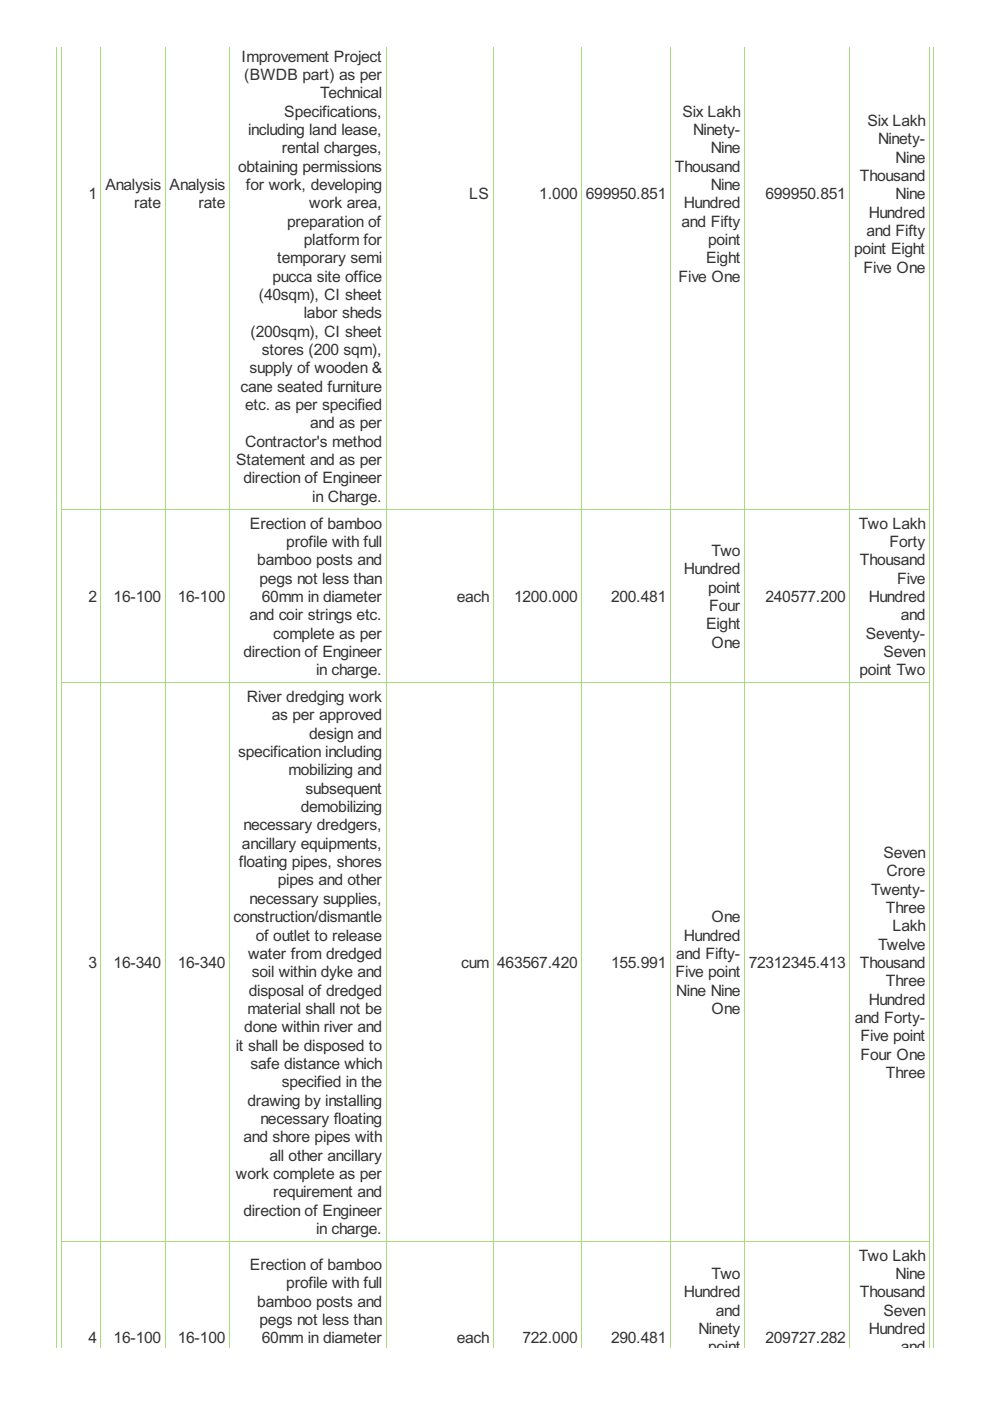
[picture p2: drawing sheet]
<svg xmlns="http://www.w3.org/2000/svg" width="210mm" height="297mm" viewBox="0 0 210 297" stroke-linecap="round" stroke-linejoin="round" font-family="sans-serif">
<defs><g id="words">
<g font-size="3.7" fill="#333">
<text x="51.2" y="13.1">Improvement Project</text>
<text x="51.8" y="17">(BWDB part) as per</text>
<text x="67.9" y="20.8">Technical</text>
<text x="52.6" y="28.6">including land lease,</text>
<text x="60.3" y="24.7">Specifications,</text>
<text x="144.7" y="24.7">Six Lakh</text>
<text x="147" y="28.6">Ninety-</text>
<text x="183.9" y="26.7">Six Lakh</text>
<text x="59.7" y="32.5">rental charges,</text>
<text x="150.7" y="32.5">Nine</text>
<text x="186.2" y="30.6">Ninety-</text>
<text x="189.9" y="34.5">Nine</text>
<text x="22.4" y="40.3">Analysis</text>
<text x="36" y="40.3">Analysis</text>
<text x="50.5" y="36.4">obtaining permissions</text>
<text x="52.1" y="40.3">for work, developing</text>
<text x="143.1" y="36.4">Thousand</text>
<text x="150.7" y="40.3">Nine</text>
<text x="182.3" y="38.3">Thousand</text>
<text x="18.7" y="42.2">1</text>
<text x="28.5" y="44.2">rate</text>
<text x="42.1" y="44.2">rate</text>
<text x="65.6" y="44.2">work area,</text>
<text x="99.5" y="42.2">LS</text>
<text x="114.3" y="42.2">1.000</text>
<text x="124.2" y="42.2">699950.851</text>
<text x="145" y="44.2">Hundred</text>
<text x="162.3" y="42.2">699950.851</text>
<text x="184.2" y="46.1">Hundred</text>
<text x="189.9" y="42.2">Nine</text>
<text x="60.9" y="48.1">preparation of</text>
<text x="64.4" y="52">platform for</text>
<text x="144.5" y="48.1">and Fifty</text>
<text x="150.1" y="52">point</text>
<text x="181.1" y="53.9">point Eight</text>
<text x="183.7" y="50">and Fifty</text>
<text x="57.8" y="59.7">pucca site office</text>
<text x="58.8" y="55.8">temporary semi</text>
<text x="143.9" y="59.7">Five One</text>
<text x="149.7" y="55.8">Eight</text>
<text x="183.1" y="57.8">Five One</text>
<text x="54.9" y="63.6">(40sqm), CI sheet</text>
<text x="53.1" y="71.4">(200sqm), CI sheet</text>
<text x="64.4" y="67.5">labor sheds</text>
<text x="55.5" y="75.3">stores (200 sqm),</text>
<text x="51" y="83.1">cane seated furniture</text>
<text x="52.9" y="79.2">supply of wooden &amp;</text>
<text x="52" y="87">etc. as per specified</text>
<text x="52" y="94.7">Contractor's method</text>
<text x="65.7" y="90.8">and as per</text>
<text x="50.1" y="98.6">Statement and as per</text>
<text x="51.6" y="102.5">direction of Engineer</text>
<text x="66.2" y="106.4">in Charge.</text>
<text x="53" y="112.1">Erection of bamboo</text>
<text x="182.1" y="112.1">Two Lakh</text>
<text x="54.5" y="119.8">bamboo posts and</text>
<text x="60.7" y="116">profile with full</text>
<text x="150.9" y="117.9">Two</text>
<text x="182.3" y="119.8">Thousand</text>
<text x="188.6" y="116">Forty</text>
<text x="55" y="123.7">pegs not less than</text>
<text x="145" y="121.8">Hundred</text>
<text x="150.1" y="125.7">point</text>
<text x="190.2" y="123.7">Five</text>
<text x="18.7" y="127.6">2</text>
<text x="24.1" y="127.6">16-100</text>
<text x="37.7" y="127.6">16-100</text>
<text x="52.9" y="131.5">and coir strings etc.</text>
<text x="55.5" y="127.6">60mm in diameter</text>
<text x="96.8" y="127.6">each</text>
<text x="109" y="127.6">1200.000</text>
<text x="129.6" y="127.6">200.481</text>
<text x="150.4" y="129.6">Four</text>
<text x="162.3" y="127.6">240577.200</text>
<text x="184.2" y="127.6">Hundred</text>
<text x="191" y="131.5">and</text>
<text x="58" y="135.4">complete as per</text>
<text x="149.7" y="133.5">Eight</text>
<text x="150.9" y="137.3">One</text>
<text x="183.6" y="135.4">Seventy-</text>
<text x="51.6" y="139.3">direction of Engineer</text>
<text x="67" y="143.2">in charge.</text>
<text x="182.2" y="143.2">point Two</text>
<text x="187.3" y="139.3">Seven</text>
<text x="52.3" y="148.9">River dredging work</text>
<text x="57.6" y="152.7">as per approved</text>
<text x="50.5" y="160.5">specification including</text>
<text x="65.6" y="156.6">design and</text>
<text x="61.2" y="164.4">mobilizing and</text>
<text x="63.8" y="172.2">demobilizing</text>
<text x="64.8" y="168.3">subsequent</text>
<text x="51.3" y="180">ancillary equipments,</text>
<text x="51.6" y="176.1">necessary dredgers,</text>
<text x="50.7" y="183.8">floating pipes, shores</text>
<text x="187.3" y="181.9">Seven</text>
<text x="188" y="185.8">Crore</text>
<text x="52.9" y="191.6">necessary supplies,</text>
<text x="58.9" y="187.7">pipes and other</text>
<text x="184.7" y="189.7">Twenty-</text>
<text x="49.5" y="195.5">construction/dismantle</text>
<text x="150.9" y="195.5">One</text>
<text x="187.8" y="193.6">Three</text>
<text x="189.3" y="197.5">Lakh</text>
<text x="52.6" y="203.3">water from dredged</text>
<text x="54.2" y="199.4">of outlet to release</text>
<text x="143.3" y="203.3">and Fifty-</text>
<text x="145" y="199.4">Hundred</text>
<text x="186.2" y="201.3">Twelve</text>
<text x="18.7" y="205.2">3</text>
<text x="24.1" y="205.2">16-340</text>
<text x="37.7" y="205.2">16-340</text>
<text x="53.4" y="207.2">soil within dyke and</text>
<text x="97.8" y="205.2">cum</text>
<text x="105.4" y="205.2">463567.420</text>
<text x="129.6" y="205.2">155.991</text>
<text x="143.2" y="207.2">Five point</text>
<text x="158.7" y="205.2">72312345.413</text>
<text x="182.3" y="205.2">Thousand</text>
<text x="187.8" y="209.1">Three</text>
<text x="52.4" y="215">material shall not be</text>
<text x="52.8" y="211.1">disposal of dredged</text>
<text x="143.4" y="211.1">Nine Nine</text>
<text x="150.9" y="215">One</text>
<text x="184.2" y="213">Hundred</text>
<text x="51.8" y="218.8">done within river and</text>
<text x="181.3" y="216.9">and Forty-</text>
<text x="182.4" y="220.8">Five point</text>
<text x="50" y="222.7">it shall be disposed to</text>
<text x="53.1" y="226.6">safe distance which</text>
<text x="182.4" y="224.7">Four One</text>
<text x="59.7" y="230.5">specified in the</text>
<text x="187.8" y="228.6">Three</text>
<text x="52.4" y="234.4">drawing by installing</text>
<text x="55.2" y="238.3">necessary floating</text>
<text x="51.6" y="242.2">and shore pipes with</text>
<text x="50" y="250">work complete as per</text>
<text x="57.1" y="246.1">all other ancillary</text>
<text x="51.6" y="257.7">direction of Engineer</text>
<text x="58" y="253.8">requirement and</text>
<text x="67" y="261.6">in charge.</text>
<text x="53" y="269.2">Erection of bamboo</text>
<text x="182.1" y="267.3">Two Lakh</text>
<text x="60.7" y="273.1">profile with full</text>
<text x="145" y="275.1">Hundred</text>
<text x="150.9" y="271.2">Two</text>
<text x="182.3" y="275.1">Thousand</text>
<text x="189.9" y="271.2">Nine</text>
<text x="54.5" y="277">bamboo posts and</text>
<text x="55" y="280.9">pegs not less than</text>
<text x="151.8" y="279">and</text>
<text x="187.3" y="279">Seven</text>
<text x="18.7" y="284.8">4</text>
<text x="24.1" y="284.8">16-100</text>
<text x="37.7" y="284.8">16-100</text>
<text x="55.5" y="284.8">60mm in diameter</text>
<text x="96.8" y="284.8">each</text>
<text x="110.8" y="284.8">722.000</text>
<text x="129.6" y="284.8">290.481</text>
<text x="148.1" y="282.9">Ninety</text>
<text x="150.1" y="286.7">point</text>
<text x="162.3" y="284.8">209727.282</text>
<text x="184.2" y="282.9">Hundred</text>
<text x="191" y="286.7">and</text>
</g>
</g></defs>
<g fill="none" stroke="#a8da7f" stroke-width=".21">
<path d="M12 9.9v275.8M13 9.9v275.8M21.4 9.9v275.8M35 9.9v275.8M48.6 9.9v275.8M81.9 9.9v275.8M104.5 9.9v275.8M123.3 9.9v275.8M142.1 9.9v275.8M157.8 9.9v275.8M180.2 9.9v275.8M197.1 9.9v275.8"/>
<path d="M197.9 9.9v275.8M12.9 107.9h184.2M12.9 144.7h184.2M12.9 263.2h184.2"/>
</g>
<use href="#words"/>
</svg>
